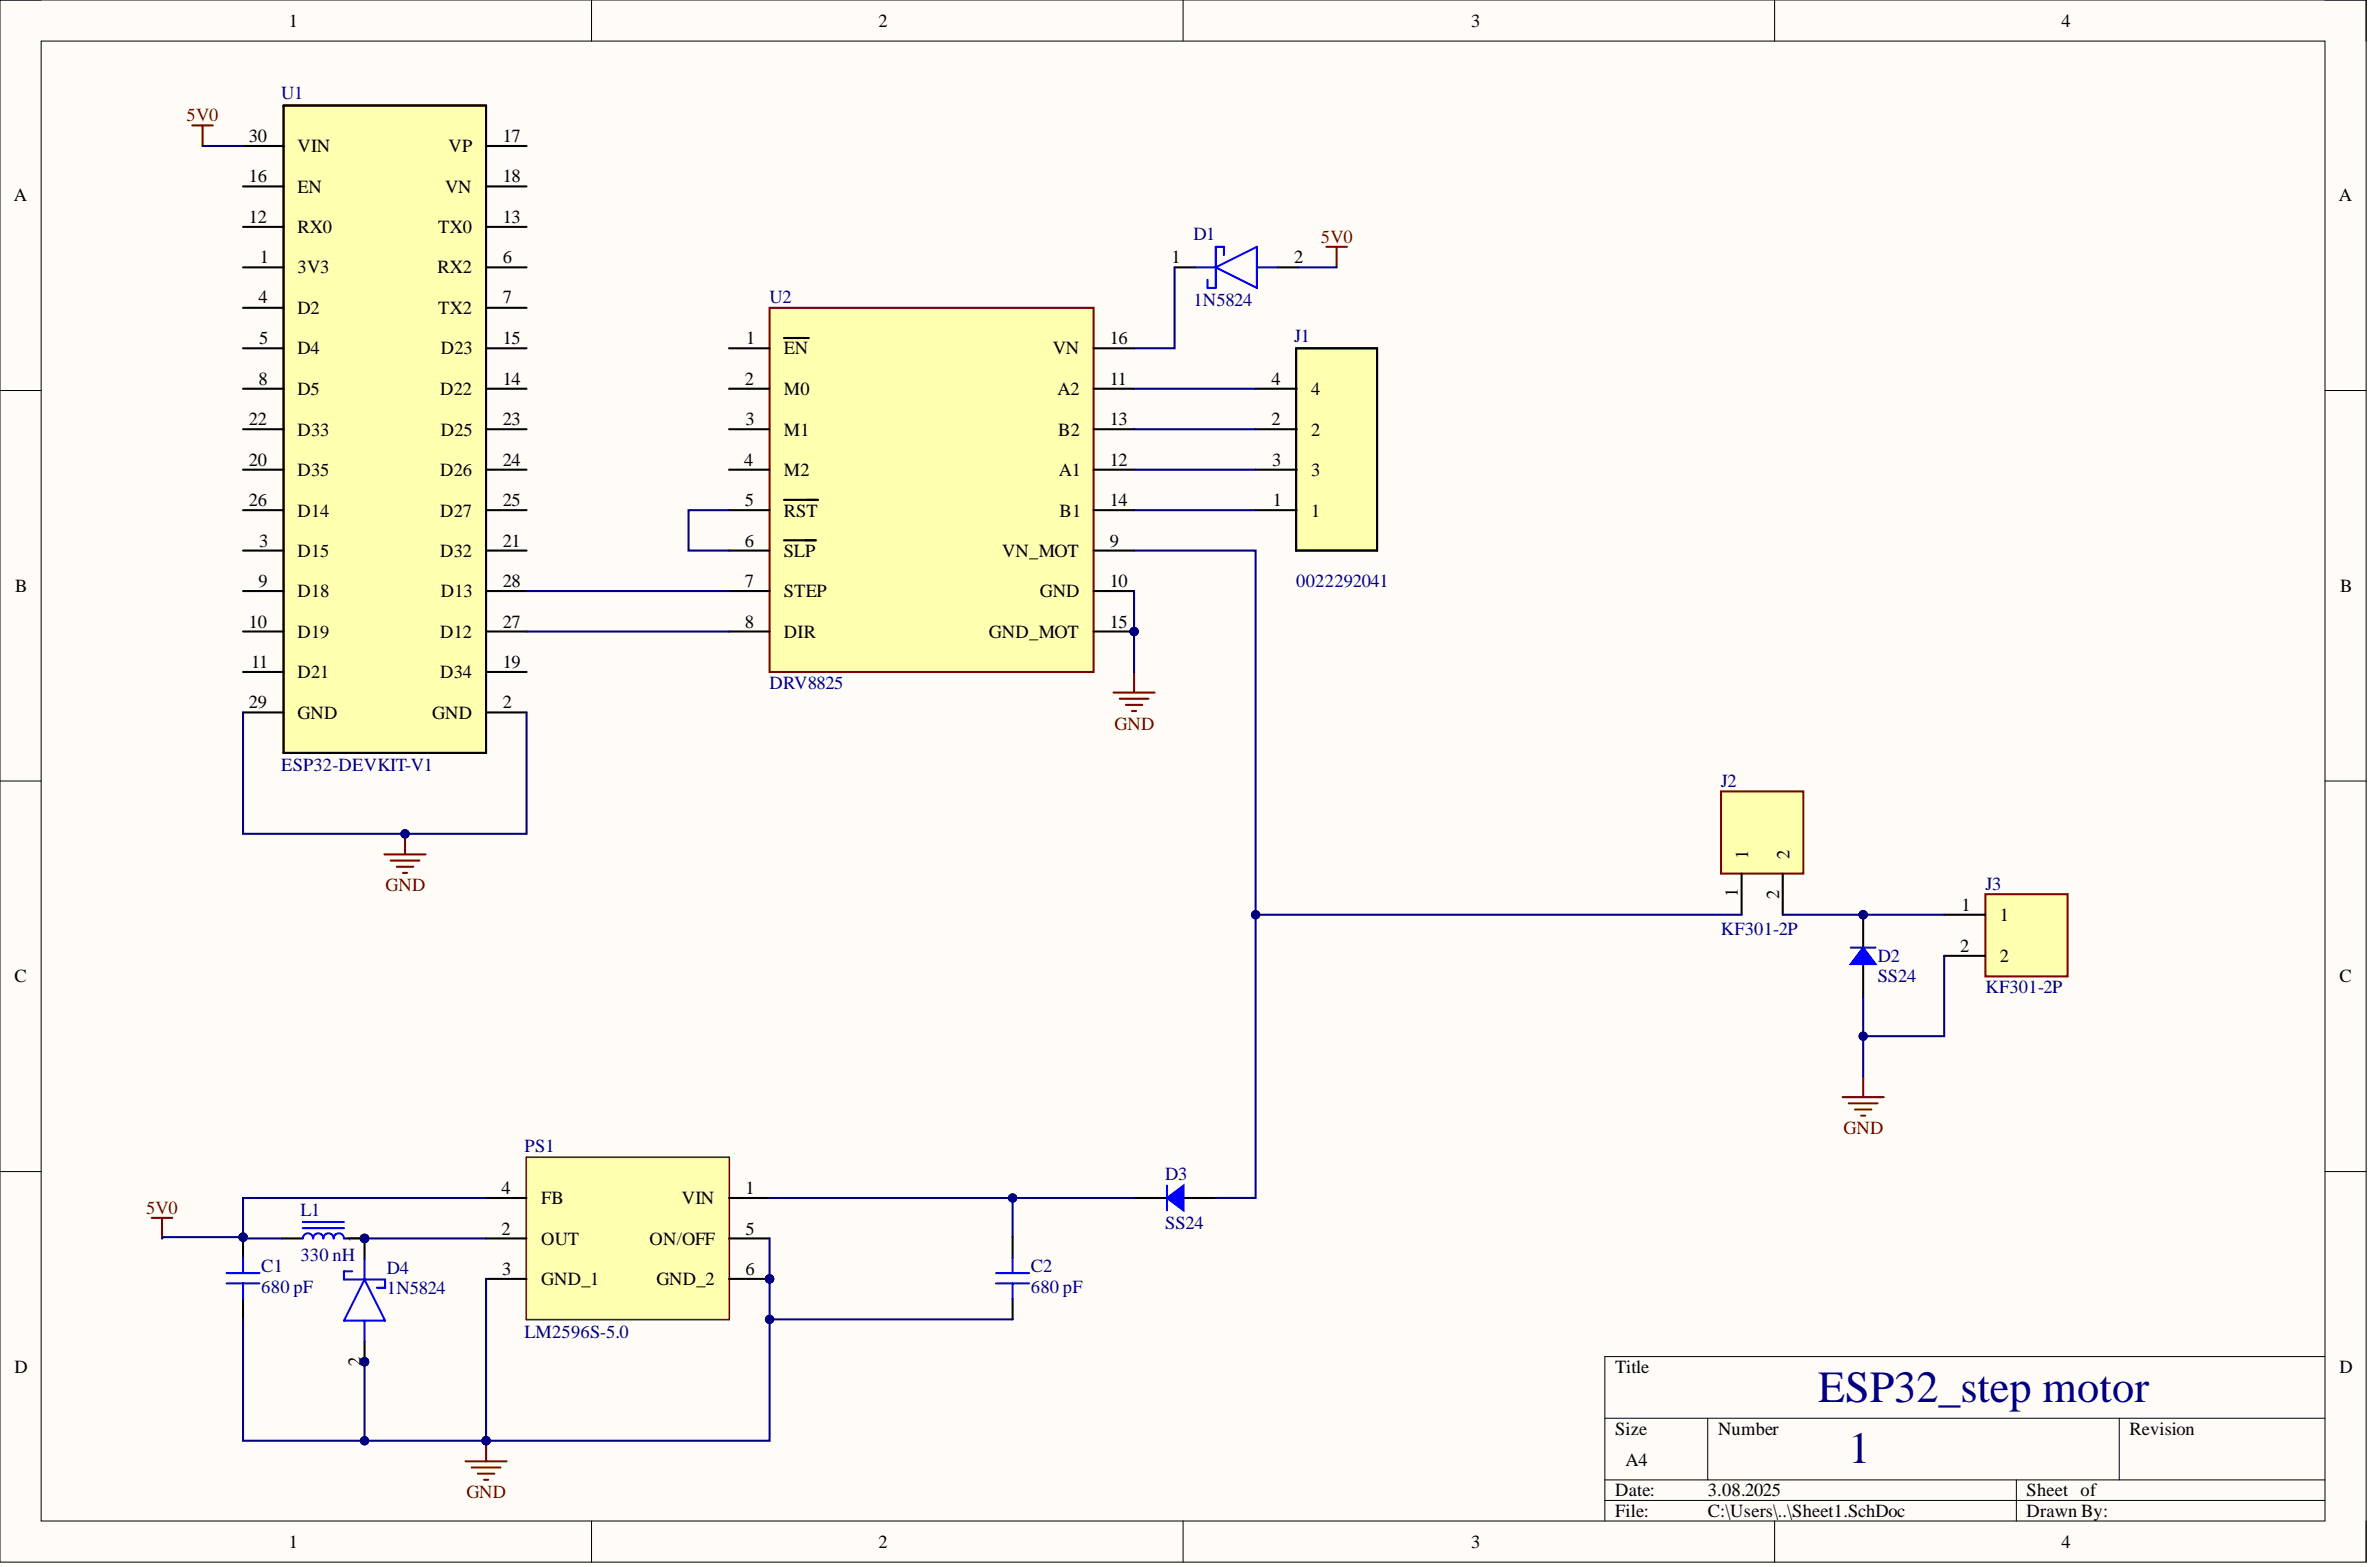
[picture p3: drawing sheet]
<svg xmlns="http://www.w3.org/2000/svg" width="292mm" height="193mm" viewBox="0 0 292 193" stroke-linecap="round" stroke-linejoin="round" font-family="sans-serif">
<defs><g id="words">
<g font-size="5.5" fill="#000080">
<text x="224" y="172.7">ESP32_step motor</text>
<text x="227.7" y="180.2">1</text>
</g>
<g font-size="2.3">
<text x="35.6" y="3.3">1</text>
<text x="108.2" y="3.3">2</text>
<text x="181.2" y="3.3">3</text>
<text x="254" y="3.3">4</text>
<text x="30.7" y="17.5">30</text>
<text x="61.9" y="17.5">17</text>
<text x="30.7" y="22.4">16</text>
<text x="36.7" y="18.7">VIN</text>
<text x="36.7" y="23.7">EN</text>
<text x="54.8" y="23.7">VN</text>
<text x="55.3" y="18.7">VP</text>
<text x="61.9" y="22.4">18</text>
<text x="1.7" y="24.8">A</text>
<text x="30.7" y="27.4">12</text>
<text x="36.7" y="28.7">RX0</text>
<text x="54" y="28.7">TX0</text>
<text x="61.9" y="27.4">13</text>
<text x="288.1" y="24.8">A</text>
<text x="32" y="32.4">1</text>
<text x="36.7" y="33.7">3V3</text>
<text x="53.9" y="33.7">RX2</text>
<text x="61.9" y="32.4">6</text>
<text x="144.3" y="32.4">1</text>
<text x="159.4" y="32.4">2</text>
<text x="31.9" y="37.4">4</text>
<text x="36.7" y="38.6">D2</text>
<text x="54" y="38.6">TX2</text>
<text x="61.9" y="37.4">7</text>
<text x="31.9" y="47.4">8</text>
<text x="31.9" y="42.4">5</text>
<text x="36.7" y="43.6">D4</text>
<text x="54.3" y="43.6">D23</text>
<text x="61.9" y="47.4">14</text>
<text x="61.9" y="42.4">15</text>
<text x="91.8" y="47.4">2</text>
<text x="91.9" y="42.4">1</text>
<text x="96.6" y="43.6">EN</text>
<text x="129.7" y="43.6">VN</text>
<text x="136.7" y="42.4">16</text>
<text x="136.7" y="47.4">11</text>
<text x="156.7" y="47.4">4</text>
<text x="30.7" y="52.4">22</text>
<text x="36.7" y="48.7">D5</text>
<text x="36.7" y="53.7">D33</text>
<text x="54.2" y="48.7">D22</text>
<text x="54.3" y="53.7">D25</text>
<text x="61.9" y="52.4">23</text>
<text x="91.8" y="52.4">3</text>
<text x="96.6" y="48.7">M0</text>
<text x="96.6" y="53.7">M1</text>
<text x="130.3" y="48.7">A2</text>
<text x="130.4" y="53.7">B2</text>
<text x="136.7" y="52.4">13</text>
<text x="156.7" y="52.4">2</text>
<text x="161.6" y="53.7">2</text>
<text x="161.6" y="48.7">4</text>
<text x="30.7" y="57.4">20</text>
<text x="36.7" y="58.6">D35</text>
<text x="54.2" y="58.6">D26</text>
<text x="61.9" y="57.4">24</text>
<text x="91.7" y="57.4">4</text>
<text x="96.6" y="58.6">M2</text>
<text x="130.5" y="58.6">A1</text>
<text x="136.7" y="57.4">12</text>
<text x="156.7" y="57.4">3</text>
<text x="161.6" y="58.6">3</text>
<text x="30.7" y="62.3">26</text>
<text x="36.7" y="63.6">D14</text>
<text x="54.2" y="63.6">D27</text>
<text x="61.9" y="62.3">25</text>
<text x="91.8" y="62.3">5</text>
<text x="96.6" y="63.6">RST</text>
<text x="130.5" y="63.6">B1</text>
<text x="136.7" y="62.3">14</text>
<text x="156.8" y="62.3">1</text>
<text x="161.6" y="63.6">1</text>
<text x="31.9" y="67.3">3</text>
<text x="36.7" y="68.6">D15</text>
<text x="54.2" y="68.6">D32</text>
<text x="61.9" y="67.3">21</text>
<text x="91.8" y="67.3">6</text>
<text x="96.6" y="68.6">SLP</text>
<text x="123.4" y="68.6">VN_MOT</text>
<text x="136.7" y="67.3">9</text>
<text x="1.9" y="72.9">B</text>
<text x="30.7" y="77.3">10</text>
<text x="31.9" y="72.3">9</text>
<text x="36.7" y="73.6">D18</text>
<text x="54.3" y="73.6">D13</text>
<text x="61.9" y="77.3">27</text>
<text x="61.9" y="72.3">28</text>
<text x="91.8" y="72.3">7</text>
<text x="91.8" y="77.3">8</text>
<text x="96.6" y="73.6">STEP</text>
<text x="128.1" y="73.6">GND</text>
<text x="136.7" y="72.3">10</text>
<text x="136.7" y="77.3">15</text>
<text x="288.3" y="72.9">B</text>
<text x="30.9" y="82.3">11</text>
<text x="36.7" y="78.5">D19</text>
<text x="36.7" y="83.5">D21</text>
<text x="54.2" y="78.5">D12</text>
<text x="54.2" y="83.5">D34</text>
<text x="61.9" y="82.3">19</text>
<text x="96.6" y="78.5">DIR</text>
<text x="121.8" y="78.5">GND_MOT</text>
<text x="30.7" y="87.2">29</text>
<text x="36.7" y="88.5">GND</text>
<text x="53.2" y="88.5">GND</text>
<text x="61.9" y="87.2">2</text>
<text x="215.4" y="105.8" transform="rotate(-90 215.4 105.8)">1</text>
<text x="220.4" y="105.8" transform="rotate(-90 220.4 105.8)">2</text>
<text x="214.1" y="110.4" transform="rotate(-90 214.1 110.4)">1</text>
<text x="219.2" y="110.7" transform="rotate(-90 219.2 110.7)">2</text>
<text x="241.7" y="112.1">1</text>
<text x="246.4" y="113.4">1</text>
<text x="241.5" y="117.2">2</text>
<text x="246.4" y="118.5">2</text>
<text x="1.8" y="121">C</text>
<text x="288.2" y="121">C</text>
<text x="61.8" y="147.1">4</text>
<text x="66.7" y="148.3">FB</text>
<text x="84" y="148.3">VIN</text>
<text x="91.8" y="147.1">1</text>
<text x="44.4" y="153.1" transform="rotate(-90 44.4 153.1)">1</text>
<text x="61.8" y="152">2</text>
<text x="66.7" y="153.3">OUT</text>
<text x="80" y="153.3">ON/OFF</text>
<text x="91.8" y="152">5</text>
<text x="61.8" y="157">3</text>
<text x="66.7" y="158.3">GND_1</text>
<text x="80.9" y="158.3">GND_2</text>
<text x="91.8" y="157">6</text>
<text x="1.8" y="169.1">D</text>
<text x="44.4" y="168.2" transform="rotate(-90 44.4 168.2)">2</text>
<text x="199" y="169.1">Title</text>
<text x="288.2" y="169.1">D</text>
<text x="199" y="176.7">Size</text>
<text x="211.7" y="176.7">Number</text>
<text x="262.4" y="176.7">Revision</text>
<text x="199" y="184.3">Date:</text>
<text x="200.2" y="180.5">A4</text>
<text x="210.4" y="184.3">3.08.2025</text>
<text x="249.7" y="184.3">Sheet of</text>
<text x="35.6" y="190.6">1</text>
<text x="108.2" y="190.6">2</text>
<text x="181.2" y="190.6">3</text>
<text x="199" y="186.8">File:</text>
<text x="210.4" y="186.8">C:\Users\..\Sheet1.SchDoc</text>
<text x="249.7" y="186.8">Drawn By:</text>
<text x="254" y="190.6">4</text>
</g>
<g font-size="2.3" fill="#800000">
<text x="23" y="14.9">5V0</text>
<text x="162.7" y="29.9">5V0</text>
<text x="137.3" y="89.9">GND</text>
<text x="47.5" y="109.8">GND</text>
<text x="227.1" y="139.6">GND</text>
<text x="18" y="149.5">5V0</text>
<text x="57.5" y="184.5">GND</text>
</g>
<g font-size="2.3" fill="#000080">
<text x="34.6" y="12.2">U1</text>
<text x="147" y="29.6">D1</text>
<text x="94.8" y="37.4">U2</text>
<text x="147" y="37.7">1N5824</text>
<text x="159.4" y="42.1">J1</text>
<text x="159.7" y="72.3">0022292041</text>
<text x="94.8" y="84.8">DRV8825</text>
<text x="34.6" y="95">ESP32-DEVKIT-V1</text>
<text x="212" y="96.9">J2</text>
<text x="244.6" y="109.6">J3</text>
<text x="212" y="115.2">KF301-2P</text>
<text x="231.3" y="118.5">D2</text>
<text x="231.3" y="121">SS24</text>
<text x="244.6" y="122.3">KF301-2P</text>
<text x="64.6" y="141.8">PS1</text>
<text x="37" y="149.8">L1</text>
<text x="143.6" y="145.3">D3</text>
<text x="37" y="155.3">330 nH</text>
<text x="143.6" y="151.4">SS24</text>
<text x="32.2" y="159.2">680 pF</text>
<text x="32.2" y="156.7">C1</text>
<text x="47.7" y="156.8">D4</text>
<text x="47.7" y="159.4">1N5824</text>
<text x="127" y="159.2">680 pF</text>
<text x="127" y="156.7">C2</text>
<text x="64.6" y="164.8">LM2596S-5.0</text>
</g>
</g></defs>
<path d="M0 0h291.5v192.4h-291.5z" fill-rule="evenodd" fill="#fffcf8"/>
<path d="M0 0h291.5v192.4h-291.5z" fill="none" stroke="#000" stroke-width=".12"/>
<path d="M5.1 5.1h281.3v182.2h-281.3z" fill-rule="evenodd" fill="#fffcf8"/>
<g fill="none" stroke="#000" stroke-width=".12">
<path d="M0 0h5.1M72.9 0v5.1M145.8 0v5.1M218.6 0v5.1M286.4 0h5.1v5.1M5.1 5.1h281.3v182.2h-281.3zM0 48.1h5.1M286.4 48.1h5.1M0 96.2h5.1M286.4 96.2h5.1M0 144.3h5.1M286.4 144.3h5.1"/>
<path d="M197.7 174.7h88.7M210.4 174.7v7.5M261.1 174.7v7.5M286.4 167.1h-88.7v20.2M72.9 187.3v5.1M145.8 187.3v5.1M197.7 182.2h88.7M197.7 184.8h88.7M218.6 187.3v5.1M248.4 182.2v5.1M291.5 187.3v5.1"/>
</g>
<circle cx="139.7" cy="77.8" r=".51" fill="#000080"/>
<circle cx="139.7" cy="77.8" r=".51" fill="none" stroke="#000080" stroke-width=".12"/>
<path d="M94.8 37.9h39.9v44.9h-39.9z" fill-rule="evenodd" fill="#ffffb0"/>
<path d="M94.8 37.9h39.9v44.9h-39.9z" fill="none" stroke="#800000" stroke-width=".25"/>
<g fill="none" stroke="#000" stroke-width=".25">
<path d="M89.8 42.9h5M89.8 47.9h5M89.8 52.9h5M89.8 57.8h5M96.6 41.6h3M134.7 42.9h5M134.7 47.9h5M134.7 52.9h5M134.7 57.8h5M89.8 62.8h5M89.8 67.8h5M89.8 72.8h5"/>
<path d="M89.8 77.8h5M96.6 61.6h4.2M96.6 66.5h3.9M134.7 62.8h5M134.7 72.8h5M134.7 77.8h5"/>
</g>
<circle cx="139.7" cy="77.8" r=".51" fill="#000080"/>
<circle cx="139.7" cy="77.8" r=".51" fill="none" stroke="#000080" stroke-width=".12"/>
<path d="M134.7 67.8h5" fill="none" stroke="#000" stroke-width=".25"/>
<circle cx="94.8" cy="157.5" r=".51" fill="#000080"/>
<circle cx="94.8" cy="157.5" r=".51" fill="none" stroke="#000080" stroke-width=".12"/>
<path d="M64.9 142.5h24.9v20h-24.9z" fill="none" stroke="#000" stroke-width=".25"/>
<path d="M64.9 142.5h24.9v20h-24.9z" fill-rule="evenodd" fill="#ffffb0"/>
<path d="M64.9 142.5h24.9v20h-24.9z" fill="none" stroke="#800000" stroke-width=".12"/>
<path d="M59.9 147.5h5M59.9 152.5h5M59.9 157.5h5M89.8 147.5h5M89.8 152.5h5M89.8 157.5h5" fill="none" stroke="#000" stroke-width=".25"/>
<circle cx="94.8" cy="157.5" r=".51" fill="#000080"/>
<circle cx="94.8" cy="157.5" r=".51" fill="none" stroke="#000080" stroke-width=".12"/>
<path d="M57.3 180h5.1M59.9 177.4v2.6M58.1 180.7h3.6M58.9 181.5h2M59.6 182.2h.5" fill="none" stroke="#800000" stroke-width=".25"/>
<circle cx="59.9" cy="177.4" r=".51" fill="#000080"/>
<circle cx="59.9" cy="177.4" r=".51" fill="none" stroke="#000080" stroke-width=".12"/>
<path d="M124.7 152.3v2.6M124.7 159.9v2.6M139.7 147.5h4.1M145.8 147.5h4.1" fill="none" stroke="#000" stroke-width=".25"/>
<path d="M122.7 156.8h4.1M122.7 158h4.1M124.7 154.9v1.9M124.7 158v1.9M143.8 146v3" fill="none" stroke="#00f" stroke-width=".25"/>
<path d="M143.8 147.5l2-1.5v3z" fill="#00f"/>
<path d="M143.8 147.5l2-1.5v3z" fill="none" stroke="#00f" stroke-width=".25"/>
<circle cx="44.9" cy="152.5" r=".51" fill="#000080"/>
<circle cx="44.9" cy="152.5" r=".51" fill="none" stroke="#000080" stroke-width=".12"/>
<circle cx="44.9" cy="167.7" r=".51" fill="#000080"/>
<circle cx="44.9" cy="167.7" r=".51" fill="none" stroke="#000080" stroke-width=".12"/>
<path d="M44.9 152.5v2.5" fill="none" stroke="#000" stroke-width=".25"/>
<circle cx="44.9" cy="152.5" r=".51" fill="#000080"/>
<circle cx="44.9" cy="152.5" r=".51" fill="none" stroke="#000080" stroke-width=".12"/>
<path d="M44.9 165.2v2.5" fill="none" stroke="#000" stroke-width=".25"/>
<circle cx="44.9" cy="167.7" r=".51" fill="#000080"/>
<circle cx="44.9" cy="167.7" r=".51" fill="none" stroke="#000080" stroke-width=".12"/>
<path d="M43.4 156.6h-1v1h5v1h-1M44.9 157.6l2.5 5h-5zM44.9 155v2.6M44.9 162.6v2.6" fill="none" stroke="#00f" stroke-width=".25"/>
<circle cx="44.9" cy="152.5" r=".51" fill="#000080"/>
<circle cx="44.9" cy="152.5" r=".51" fill="none" stroke="#000080" stroke-width=".12"/>
<path d="M42.4 152.5h2.5" fill="none" stroke="#000" stroke-width=".25"/>
<circle cx="44.9" cy="152.5" r=".51" fill="#000080"/>
<circle cx="44.9" cy="152.5" r=".51" fill="none" stroke="#000080" stroke-width=".12"/>
<path d="M34.8 152.5h2.5" fill="none" stroke="#000" stroke-width=".25"/>
<path d="M37.3 152.5a.63 .63 0 0 1 .6-.6 .63 .63 0 0 1 .7 .6 .63 .63 0 0 1 .6-.6 .63 .63 0 0 1 .6 .6 .63 .63 0 0 1 .7-.6 .63 .63 0 0 1 .6 .6 .63 .63 0 0 1 .6-.6 .63 .63 0 0 1 .7 .6M37.3 151.2h5.1M37.3 150.5h5.1" fill="none" stroke="#00f" stroke-width=".25"/>
<circle cx="29.9" cy="152.3" r=".51" fill="#000080"/>
<circle cx="29.9" cy="152.3" r=".51" fill="none" stroke="#000080" stroke-width=".12"/>
<path d="M29.9 152.3v2.6M29.9 159.9v2.6" fill="none" stroke="#000" stroke-width=".25"/>
<circle cx="29.9" cy="152.3" r=".51" fill="#000080"/>
<circle cx="29.9" cy="152.3" r=".51" fill="none" stroke="#000080" stroke-width=".12"/>
<path d="M147.2 32.9h2.6M149.8 32.9l5-2.5v5.1zM150.8 31.4v-1h-1v5.1h-1v-1.1M154.8 32.9h2.6M27.9 156.8h4.1M27.9 158h4.1M29.9 154.9v1.9M29.9 158v1.9" fill="none" stroke="#00f" stroke-width=".25"/>
<path d="M144.7 32.9h2.5M157.4 32.9h2.5" fill="none" stroke="#000" stroke-width=".25"/>
<path d="M159.7 42.9h10v24.9h-10z" fill-rule="evenodd" fill="#ffffb0"/>
<path d="M159.7 42.9h10v24.9h-10z" fill="none" stroke="#800000" stroke-width=".25"/>
<path d="M154.7 52.9h5.1M154.7 57.8h5.1M154.7 47.9h5.1M159.7 42.9h10v24.9h-10zM154.7 62.8h5.1" fill="none" stroke="#000" stroke-width=".25"/>
<path d="M244.6 110.1h10.1v10.1h-10.1z" fill-rule="evenodd" fill="#ffffb0"/>
<path d="M244.6 110.1h10.1v10.1h-10.1zM227 135.1h5.1M227.8 135.9h3.5M228.5 136.6h2.1M229.3 137.4h.5M229.5 132.6v2.5" fill="none" stroke="#800000" stroke-width=".25"/>
<path d="M239.5 112.6h5.1M239.5 117.7h5.1" fill="none" stroke="#000" stroke-width=".25"/>
<circle cx="229.5" cy="112.6" r=".51" fill="#000080"/>
<circle cx="229.5" cy="112.6" r=".51" fill="none" stroke="#000080" stroke-width=".12"/>
<path d="M229.5 112.6v4.1" fill="none" stroke="#000" stroke-width=".25"/>
<circle cx="229.5" cy="112.6" r=".51" fill="#000080"/>
<circle cx="229.5" cy="112.6" r=".51" fill="none" stroke="#000080" stroke-width=".12"/>
<path d="M229.5 118.7v4.1" fill="none" stroke="#000" stroke-width=".25"/>
<path d="M228 116.7h3.1" fill="none" stroke="#00f" stroke-width=".25"/>
<path d="M229.5 116.7l1.6 2h-3.1z" fill="#00f"/>
<path d="M229.5 116.7l1.6 2h-3.1z" fill="none" stroke="#00f" stroke-width=".25"/>
<path d="M212 97.5h10.2v10.1h-10.2z" fill-rule="evenodd" fill="#ffffb0"/>
<path d="M212 97.5h10.2v10.1h-10.2zM47.4 105.2h5M48.1 106h3.6M48.9 106.7h2M49.6 107.5h.6M49.9 102.7v2.5" fill="none" stroke="#800000" stroke-width=".25"/>
<path d="M214.6 107.6v5M219.6 107.6v5" fill="none" stroke="#000" stroke-width=".25"/>
<circle cx="49.9" cy="102.7" r=".51" fill="#000080"/>
<circle cx="49.9" cy="102.7" r=".51" fill="none" stroke="#000080" stroke-width=".12"/>
<path d="M23.7 15.4h2.5M25 15.4v2.6M163.4 30.4h2.5M164.7 30.4v2.5M137.2 85.3h5M137.9 86h3.6M138.7 86.8h2M139.5 87.6h.5M139.7 82.8v2.5M18.7 150h2.5M20 150v2.5" fill="none" stroke="#800000" stroke-width=".25"/>
<path d="M34.9 13h25v79.7h-25z" fill-rule="evenodd" fill="#ffffb0"/>
<path d="M34.9 13h25v79.7h-25z" fill="none" stroke="#800000" stroke-width=".25"/>
<g fill="none" stroke="#000" stroke-width=".25">
<path d="M29.9 18h5M34.9 13h25v79.7h-25zM59.9 18h5M29.9 23h5M29.9 37.9h5M29.9 32.9h5M29.9 27.9h5M59.9 23h5M59.9 37.9h5M59.9 32.9h5M59.9 27.9h5M29.9 42.9h5"/>
<path d="M29.9 47.9h5M29.9 52.9h5M29.9 57.8h5M59.9 42.9h5M59.9 47.9h5M59.9 52.9h5M59.9 57.8h5M29.9 77.8h5M29.9 72.8h5M29.9 62.8h5M29.9 67.8h5M59.9 77.8h5"/>
<path d="M59.9 72.8h5M59.9 62.8h5M59.9 67.8h5M29.9 82.8h5M29.9 87.7h5M59.9 82.8h5M59.9 87.7h5"/>
</g>
<path d="M59.9 157.5v19.9" fill="none" stroke="#000080" stroke-width=".25"/>
<circle cx="59.9" cy="177.4" r=".51" fill="#000080"/>
<circle cx="59.9" cy="177.4" r=".51" fill="none" stroke="#000080" stroke-width=".12"/>
<path d="M94.8 152.5v5" fill="none" stroke="#000080" stroke-width=".25"/>
<circle cx="94.8" cy="157.5" r=".51" fill="#000080"/>
<circle cx="94.8" cy="157.5" r=".51" fill="none" stroke="#000080" stroke-width=".12"/>
<path d="M44.9 152.5h15" fill="none" stroke="#000080" stroke-width=".25"/>
<circle cx="44.9" cy="152.5" r=".51" fill="#000080"/>
<circle cx="44.9" cy="152.5" r=".51" fill="none" stroke="#000080" stroke-width=".12"/>
<path d="M59.9 147.5h-30v5h4.9" fill="none" stroke="#000080" stroke-width=".25"/>
<circle cx="29.9" cy="152.3" r=".51" fill="#000080"/>
<circle cx="29.9" cy="152.3" r=".51" fill="none" stroke="#000080" stroke-width=".12"/>
<path d="M144.7 32.9v10h-5M139.7 52.9h15M139.7 57.8h15M94.8 147.5h44.9" fill="none" stroke="#000080" stroke-width=".25"/>
<circle cx="124.7" cy="147.5" r=".51" fill="#000080"/>
<circle cx="124.7" cy="147.5" r=".51" fill="none" stroke="#000080" stroke-width=".12"/>
<path d="M124.7 147.5v4.8" fill="none" stroke="#000080" stroke-width=".25"/>
<circle cx="124.7" cy="147.5" r=".51" fill="#000080"/>
<circle cx="124.7" cy="147.5" r=".51" fill="none" stroke="#000080" stroke-width=".12"/>
<path d="M239.5 117.7v9.9h-10" fill="none" stroke="#000080" stroke-width=".25"/>
<circle cx="229.5" cy="127.6" r=".51" fill="#000080"/>
<circle cx="229.5" cy="127.6" r=".51" fill="none" stroke="#000080" stroke-width=".12"/>
<path d="M229.5 122.8v9.8" fill="none" stroke="#000080" stroke-width=".25"/>
<circle cx="229.5" cy="127.6" r=".51" fill="#000080"/>
<circle cx="229.5" cy="127.6" r=".51" fill="none" stroke="#000080" stroke-width=".12"/>
<path d="M29.9 87.7v15h20" fill="none" stroke="#000080" stroke-width=".25"/>
<circle cx="49.9" cy="102.7" r=".51" fill="#000080"/>
<circle cx="49.9" cy="102.7" r=".51" fill="none" stroke="#000080" stroke-width=".12"/>
<path d="M64.9 87.7v15h-15" fill="none" stroke="#000080" stroke-width=".25"/>
<circle cx="49.9" cy="102.7" r=".51" fill="#000080"/>
<circle cx="49.9" cy="102.7" r=".51" fill="none" stroke="#000080" stroke-width=".12"/>
<path d="M214.6 112.6h-59.9v34.9h-4.8" fill="none" stroke="#000080" stroke-width=".25"/>
<circle cx="154.7" cy="112.6" r=".51" fill="#000080"/>
<circle cx="154.7" cy="112.6" r=".51" fill="none" stroke="#000080" stroke-width=".12"/>
<path d="M139.7 72.8v10" fill="none" stroke="#000080" stroke-width=".25"/>
<circle cx="139.7" cy="77.8" r=".51" fill="#000080"/>
<circle cx="139.7" cy="77.8" r=".51" fill="none" stroke="#000080" stroke-width=".12"/>
<path d="M139.7 67.8h15v44.8" fill="none" stroke="#000080" stroke-width=".25"/>
<circle cx="154.7" cy="112.6" r=".51" fill="#000080"/>
<circle cx="154.7" cy="112.6" r=".51" fill="none" stroke="#000080" stroke-width=".12"/>
<path d="M25 18h4.9M159.9 32.9h4.8M29.9 152.3h-9.8l-.1 .2" fill="none" stroke="#000080" stroke-width=".25"/>
<circle cx="29.9" cy="152.3" r=".51" fill="#000080"/>
<circle cx="29.9" cy="152.3" r=".51" fill="none" stroke="#000080" stroke-width=".12"/>
<path d="M44.9 167.5v.2" fill="none" stroke="#000080" stroke-width=".25"/>
<circle cx="44.9" cy="167.7" r=".51" fill="#000080"/>
<circle cx="44.9" cy="167.7" r=".51" fill="none" stroke="#000080" stroke-width=".12"/>
<path d="M94.8 157.5v19.9h-34.9" fill="none" stroke="#000080" stroke-width=".25"/>
<circle cx="94.8" cy="157.5" r=".51" fill="#000080"/>
<circle cx="94.8" cy="157.5" r=".51" fill="none" stroke="#000080" stroke-width=".12"/>
<circle cx="94.8" cy="162.5" r=".51" fill="#000080"/>
<circle cx="94.8" cy="162.5" r=".51" fill="none" stroke="#000080" stroke-width=".12"/>
<circle cx="59.9" cy="177.4" r=".51" fill="#000080"/>
<circle cx="59.9" cy="177.4" r=".51" fill="none" stroke="#000080" stroke-width=".12"/>
<path d="M44.9 167.7v9.7h15" fill="none" stroke="#000080" stroke-width=".25"/>
<circle cx="59.9" cy="177.4" r=".51" fill="#000080"/>
<circle cx="59.9" cy="177.4" r=".51" fill="none" stroke="#000080" stroke-width=".12"/>
<circle cx="44.9" cy="177.4" r=".51" fill="#000080"/>
<circle cx="44.9" cy="177.4" r=".51" fill="none" stroke="#000080" stroke-width=".12"/>
<circle cx="44.9" cy="167.7" r=".51" fill="#000080"/>
<circle cx="44.9" cy="167.7" r=".51" fill="none" stroke="#000080" stroke-width=".12"/>
<path d="M29.9 162.5v14.9h15" fill="none" stroke="#000080" stroke-width=".25"/>
<circle cx="44.9" cy="177.4" r=".51" fill="#000080"/>
<circle cx="44.9" cy="177.4" r=".51" fill="none" stroke="#000080" stroke-width=".12"/>
<path d="M219.6 112.6h19.9" fill="none" stroke="#000080" stroke-width=".25"/>
<circle cx="229.5" cy="112.6" r=".51" fill="#000080"/>
<circle cx="229.5" cy="112.6" r=".51" fill="none" stroke="#000080" stroke-width=".12"/>
<path d="M94.8 162.5h29.9" fill="none" stroke="#000080" stroke-width=".25"/>
<circle cx="94.8" cy="162.5" r=".51" fill="#000080"/>
<circle cx="94.8" cy="162.5" r=".51" fill="none" stroke="#000080" stroke-width=".12"/>
<path d="M139.7 47.9h15M64.9 72.8h24.9M64.9 77.8h24.9M89.8 62.8h-5v5h5M139.7 62.8h15" fill="none" stroke="#000080" stroke-width=".25"/>
<use href="#words"/>
</svg>
